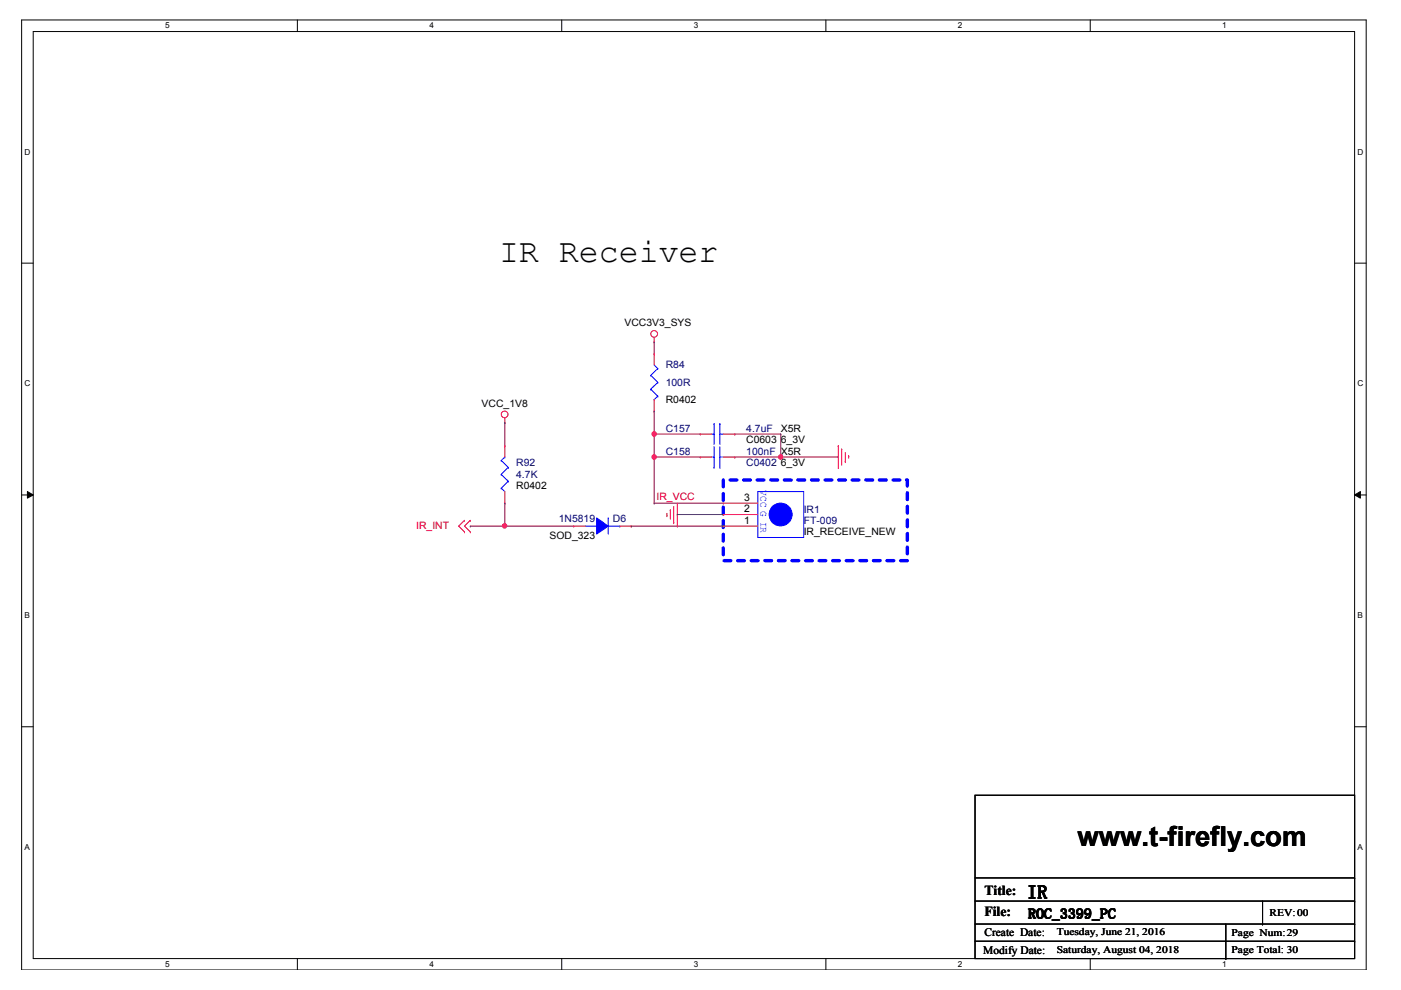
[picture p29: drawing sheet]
<svg xmlns="http://www.w3.org/2000/svg" width="297mm" height="210mm" viewBox="0 0 297 210" stroke-linecap="round" stroke-linejoin="round" font-family="sans-serif">
<defs><g id="words">
<text font-size="7.1" x="105.8" y="55.5">IR Receiver</text>
<text font-size="5.8" x="228.4" y="179.4">www.t-firefly.com</text>
<text font-size="3.9" x="217.7" y="190.5">IR</text>
<g font-size="2.9">
<text x="208.7" y="189.8">Title:</text>
<text x="208.7" y="194.2">File:</text>
<text x="218" y="194.7">ROC_3399_PC</text>
</g>
<g font-size="2.4">
<text x="208.5" y="202.2">Modify Date:</text>
<text x="208.7" y="198.5">Create Date:</text>
</g>
<g font-size="2.2">
<text x="132.4" y="69.1">VCC3V3_SYS</text>
<text x="102.1" y="86.2">VCC_1V8</text>
<text x="141.2" y="85.5">R0402</text>
<text x="158.2" y="94">C0603</text>
<text x="165.5" y="91.6">X5R</text>
<text x="165.5" y="94">6_3V</text>
<text x="165.5" y="96.5">X5R</text>
<text x="165.5" y="98.9">6_3V</text>
<text x="109.4" y="103.8">R0402</text>
<text x="157.7" y="106.1">3</text>
<text x="157.7" y="111">1</text>
<text x="157.7" y="108.5">2</text>
<text x="170.4" y="113.5">IR_RECEIVE_NEW</text>
<text x="116.5" y="114.3">SOD_323</text>
<text x="269.2" y="194.1">REV:00</text>
<text x="224" y="198.3">Tuesday, June 21, 2016</text>
<text x="224" y="202">Saturday, August 04, 2018</text>
<text x="261.1" y="198.5">Page Num:29</text>
<text x="261.1" y="202">Page Total: 30</text>
</g>
<g font-size="2.2" fill="#000080">
<text x="141.2" y="77.9">R84</text>
<text x="141.2" y="81.8">100R</text>
<text x="141.2" y="91.6">C157</text>
<text x="158.2" y="91.6">4.7uF</text>
<text x="109.4" y="98.9">R92</text>
<text x="109.4" y="101.3">4.7K</text>
<text x="141.2" y="96.5">C158</text>
<text x="158.2" y="96.5">100nF</text>
<text x="158.2" y="98.9">C0402</text>
<text x="118.5" y="110.6">1N5819</text>
<text x="129.9" y="110.6">D6</text>
<text x="170.4" y="108.7">IR1</text>
<text x="170.4" y="111.1">FT-009</text>
</g>
<g font-size="2.2" fill="#f00">
<text x="139.2" y="106">IR_VCC</text>
<text x="88.2" y="112.1">IR_INT</text>
</g>
<text font-size="2.2" fill="#00f" x="161.2" y="104" transform="rotate(90 161.2 104)">VCC G IR</text>
<g font-size="1.7">
<text x="35" y="6">5</text>
<text x="91" y="6">4</text>
<text x="147.1" y="6">3</text>
<text x="203.1" y="6">2</text>
<text x="259.1" y="6">1</text>
<text x="5.2" y="32.8">D</text>
<text x="287.8" y="32.8">D</text>
<text x="5.2" y="81.9">C</text>
<text x="287.8" y="81.9">C</text>
<text x="5.2" y="131">B</text>
<text x="287.8" y="131">B</text>
<text x="5.2" y="180.2">A</text>
<text x="287.8" y="180.2">A</text>
<text x="35" y="205">5</text>
<text x="91" y="205">4</text>
<text x="147.1" y="205">3</text>
<text x="203.1" y="205">2</text>
<text x="259.1" y="205">1</text>
</g>
</g></defs>
<path d="M4.6 4.2h285.1v201.5h-285.1zM7 6.7h280.2v196.5h-280.2z" fill="none" stroke="#000" stroke-width=".21"/>
<g fill="#fff">
<path d="M35 4.5h1v1.9h-1z"/>
<path d="M35 203.5h1v1.9h-1z"/>
</g>
<path d="M63 4.2v2.5M63 203.2v2.5" fill="none" stroke="#000" stroke-width=".21"/>
<g fill="#fff">
<path d="M91 4.5h1v1.9h-1z"/>
<path d="M91 203.5h1v1.9h-1z"/>
</g>
<path d="M119.1 4.2v2.5M119.1 203.2v2.5" fill="none" stroke="#000" stroke-width=".21"/>
<g fill="#fff">
<path d="M147.1 4.5h.9v1.9h-.9z"/>
<path d="M147.1 203.5h.9v1.9h-.9z"/>
</g>
<path d="M175.1 4.2v2.5M175.1 203.2v2.5" fill="none" stroke="#000" stroke-width=".21"/>
<g fill="#fff">
<path d="M203.1 4.5h.9v1.9h-.9z"/>
<path d="M203.1 203.5h.9v1.9h-.9z"/>
</g>
<path d="M231.2 4.2v2.5M231.2 203.2v2.5" fill="none" stroke="#000" stroke-width=".21"/>
<g fill="#fff">
<path d="M259.1 4.5h1v1.9h-1z"/>
<path d="M259.1 203.5h1v1.9h-1z"/>
<path d="M5.2 31.2h1.2v1.9h-1.2z"/>
<path d="M287.8 31.2h1.3v1.9h-1.3z"/>
<path d="M5.2 80.3h1.2v2h-1.2z"/>
<path d="M287.8 80.3h1.3v2h-1.3z"/>
</g>
<path d="M4.6 55.8h2.4M287.2 55.8h2.5" fill="none" stroke="#000" stroke-width=".21"/>
<g fill="#fff">
<path d="M5.2 129.5h1.2v1.9h-1.2z"/>
<path d="M287.8 129.5h1.2v1.9h-1.2z"/>
</g>
<path d="M4.6 104.9h2.4M5.8 104.2l1.2 .7-1.2 .7zM287.2 104.9l1.2-.7v1.4zM287.2 104.9h2.5" fill="none" stroke="#000" stroke-width=".21"/>
<path d="M5.8 104.2l1.2 .7-1.2 .7zM287.2 104.9l1.2-.7v1.4z" fill="#000"/>
<g fill="#fff">
<path d="M5.2 178.6h1.2v2h-1.2z"/>
<path d="M287.8 178.6h1.2v2h-1.2z"/>
</g>
<g fill="none" stroke="#000" stroke-width=".21">
<path d="M4.6 154.1h2.4M287.2 154.1h2.5M206.7 168.6h80.5v34.6h-80.5zM206.7 186.1h80.5M206.7 191h80.5M206.7 195.9h80.5M206.7 199.6h80.5M259.9 195.9v7.3M267.7 195.9h.1M267.7 191v4.9M287.2 186.1h.1M287.2 191h.1"/>
<path d="M287.2 195.9h.1M287.2 199.6h.1M259.9 203.2h.1"/>
</g>
<path d="M153.3 101.8h39.1v17.1h-39.1z" fill="none" stroke="#00f" stroke-width=".72" stroke-dasharray="1.4 1.4"/>
<g fill="none" stroke="#f00" stroke-width=".21">
<path d="M138.7 72.5h.1M138.7 75h.1M138.7 71.5v1M138.7 75v2.4M107 89.6h.1M107 94.5h.1M107 88.6v1M107 94.5v2.4M138.7 87.2h.1M138.7 84.7v2.5M148.5 92h.1M148.5 92h2.4"/>
<path d="M153.3 92h2.5M155.8 92h.1M177.7 94.5h.1M177.7 94.5v4.9M178.4 95.2h.1M178.4 95.2v3.4M179.2 97.9h.1M179.2 95.9v2M179.9 96.6h.1M179.9 96.6v.6M98.5 110.3h.1M98.5 112.8h.1"/>
<path d="M98.5 110.3l-1.2 1.2 1.2 1.3M99.7 110.3h.1M99.7 112.8h.1M99.7 110.3l-1.2 1.2 1.2 1.3M107 106.7h.1M107 104.2v2.5M141.4 109.3h.1M141.4 108.8v.5M142.1 108.1h.1M142.1 108.1v2M142.8 110.8h.1M142.8 107.4v3.4"/>
<path d="M143.6 111.5h.1M143.6 106.7v4.8"/>
<circle cx="138.7" cy="70.8" r=".71"/>
<circle cx="107" cy="87.9" r=".71"/>
</g>
<g fill="none" stroke="#00f" stroke-width=".21">
<path d="M138 79.6h.1M138 79.6l1.5 1.5M138.7 77.4l.8 .7M139.5 78.1h.1M139.5 78.1l-1.5 1.5M106.3 97.6h.1M106.3 97.6l1.5 1.5M107 96.9h.1M107 96.9l-.7 .7M107.8 99.1h.1M107.8 99.1l-1.5 1.5M138 82.5h.1"/>
<path d="M138 82.5l1.5 1.5M138.7 84.7h.1M139.5 81.1h.1M139.5 84h.1M139.5 81.1l-1.5 1.4M139.5 84l-.8 .7M150.9 92h.5M151.4 92h.1M151.4 89.8h.1M151.4 89.8v4.4M152.6 89.8h.1M152.6 92h.1"/>
<path d="M152.6 92h.7M152.6 89.8v4.4M106.3 103.5h.1M106.3 100.6h.1M106.3 103.5l.7 .7M106.3 100.6l1.5 1.4M107.8 102h.1M107.8 102l-1.5 1.5M160.7 104.2h9.7v9.8h-9.7z"/>
</g>
<circle cx="165.5" cy="109.1" r="2.43" fill="#00f"/>
<g fill="none" stroke="#00f" stroke-width=".21">
<path d="M124.1 111.5h2.4M126.5 111.5h.1M129 109.8h.1M129 109.8v3.4M129 111.5h2.4M131.4 111.5h.1"/>
<circle cx="165.5" cy="109.1" r="2.43"/>
</g>
<path d="M153.3 111.5h.1M153.3 109.1h.1M153.3 106.7h.1M153.3 111.5h7.4M153.3 109.1h7.4M153.3 106.7h7.4" fill="none" stroke="#f00" stroke-width=".21"/>
<path d="M126.5 109.8l2.5 1.7-2.5 1.7z" fill-rule="evenodd" fill="#00f"/>
<path d="M150.9 96.9h.5M151.4 96.9h.1M151.4 99.1h.1M151.4 94.7v4.4M152.6 99.1h.1M152.6 96.9h.1M152.6 96.9h.7M152.6 94.7v4.4M126.5 109.8l2.5 1.7-2.5 1.7z" fill="none" stroke="#00f" stroke-width=".21"/>
<path d="M148.5 96.9h.1M148.5 96.9h2.4M153.3 96.9h2.5M155.8 96.9h.1M121.6 111.5h.1M121.6 111.5h2.5M131.4 111.5h2.4M133.8 111.5h.1" fill="none" stroke="#f00" stroke-width=".21"/>
<path d="M138.7 72.5h.1M138.7 72.5v2.5M138.7 96.9h.1M138.7 87.2h.1M138.7 87.2v4.8M138.7 96.9v9.8M155.8 92h.1M155.8 92h9.7M99.7 111.5h.1M99.7 111.5h7.3M143.6 109.1h.1M143.6 109.1h9.7" fill="none" stroke="#800040" stroke-width=".21"/>
<circle cx="138.7" cy="92" r=".48" fill="#f0f"/>
<circle cx="138.7" cy="92" r=".48" fill="none" stroke="#f0f" stroke-width=".21"/>
<path d="M138.7 92h.1M138.7 96.9h.1M138.7 92h9.8M138.7 96.9h9.8M155.8 96.9h.1M155.8 96.9h9.7" fill="none" stroke="#800040" stroke-width=".21"/>
<circle cx="138.7" cy="96.9" r=".47" fill="#f0f"/>
<circle cx="138.7" cy="96.9" r=".47" fill="none" stroke="#f0f" stroke-width=".21"/>
<path d="M138.7 92h.1M138.7 92v4.9M165.5 96.9h.1M165.5 92h.1M165.5 96.9h12.2M165.5 92v4.9" fill="none" stroke="#800040" stroke-width=".21"/>
<circle cx="165.5" cy="96.9" r=".48" fill="#f0f"/>
<circle cx="165.5" cy="96.9" r=".48" fill="none" stroke="#f0f" stroke-width=".21"/>
<path d="M107 89.6h.1M107 89.6v4.9M107 106.7h.1M107 106.7v4.8M138.7 106.7h.1M138.7 106.7h14.6" fill="none" stroke="#800040" stroke-width=".21"/>
<circle cx="107" cy="111.5" r=".47" fill="#f0f"/>
<circle cx="107" cy="111.5" r=".47" fill="none" stroke="#f0f" stroke-width=".21"/>
<path d="M107 111.5h.1M107 111.5h14.6M133.8 111.5h.1M133.8 111.5h19.5" fill="none" stroke="#800040" stroke-width=".21"/>
<circle cx="138.7" cy="92" r=".48" fill="#f0f"/>
<circle cx="138.7" cy="92" r=".48" fill="none" stroke="#f0f" stroke-width=".21"/>
<circle cx="138.7" cy="96.9" r=".47" fill="#f0f"/>
<circle cx="138.7" cy="96.9" r=".47" fill="none" stroke="#f0f" stroke-width=".21"/>
<circle cx="165.5" cy="96.9" r=".48" fill="#f0f"/>
<circle cx="165.5" cy="96.9" r=".48" fill="none" stroke="#f0f" stroke-width=".21"/>
<circle cx="107" cy="111.5" r=".47" fill="#f0f"/>
<circle cx="107" cy="111.5" r=".47" fill="none" stroke="#f0f" stroke-width=".21"/>
<use href="#words"/>
</svg>
